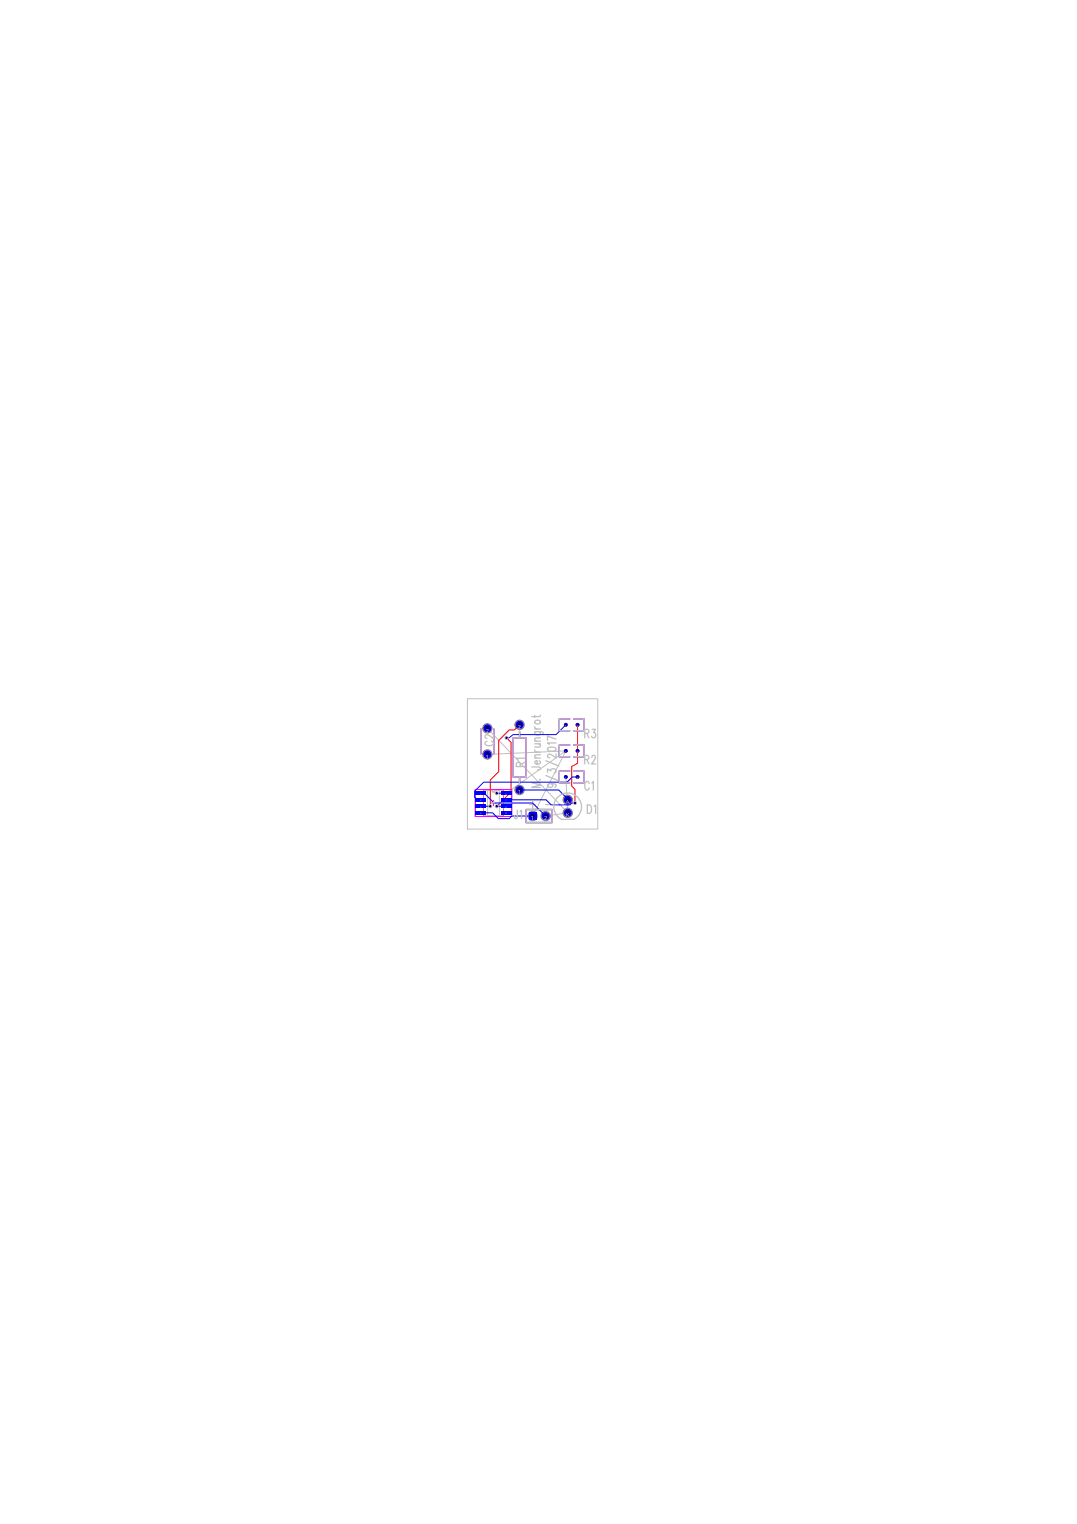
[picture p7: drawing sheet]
<svg xmlns="http://www.w3.org/2000/svg" width="210mm" height="297mm" viewBox="0 0 210 297" stroke-linecap="round" stroke-linejoin="round" font-family="sans-serif">
<defs><g id="words">
<text font-size="14.7" fill="#c0c0c0" x="99.9" y="152.9">R1</text>
<text font-size="7.1" fill="#c0c0c0" x="93.6" y="147.1">C2</text>
<text font-size="5.5" fill="#00f" x="92.5" y="158.5">U1</text>
<text font-size="5.4" fill="#c0c0c0" x="107.8" y="159.1">D1</text>
<g font-size="2.5" fill="#c0c0c0">
<text x="108.9" y="142.2">R3</text>
<text x="114" y="143.8">R3</text>
<text x="96.2" y="145.3" transform="rotate(-90 96.2 145.3)">C2</text>
<text x="102.3" y="149.4" transform="rotate(-90 102.3 149.4)">R1</text>
<text x="108.9" y="147.3">R2</text>
<text x="114" y="148.9">R2</text>
<text x="108.4" y="153.5" transform="rotate(-90 108.4 153.5)">9/3/2017</text>
<text x="108.9" y="152.3">C1</text>
<text x="114" y="154">C1</text>
<text x="103.3" y="157.5">+</text>
<text x="106.3" y="157.5">-</text>
<text x="114.5" y="158.5">D1</text>
</g>
<g font-size="2" fill="#000080">
<text x="95.7" y="143" transform="rotate(-90 95.7 143)">C2x2</text>
<text x="102" y="142.3" transform="rotate(-90 102 142.3)">R1x2</text>
<text x="95.7" y="148.1" transform="rotate(-90 95.7 148.1)">C2x1</text>
<text x="102" y="155" transform="rotate(-90 102 155)">R1x1</text>
<text x="104.5" y="160.1" transform="rotate(-90 104.5 160.1)">J1x1</text>
<text x="107.1" y="160.1" transform="rotate(-90 107.1 160.1)">J1x2</text>
<text x="111.4" y="159.4" transform="rotate(-90 111.4 159.4)">D1xK D1xA</text>
</g>
<g font-size="2" fill="#00f">
<text x="99.4" y="154.9" transform="rotate(-90 99.4 154.9)">U1x8</text>
<text x="94.4" y="158.7" transform="rotate(-90 94.4 158.7)">U1x4</text>
<text x="94.4" y="157.4" transform="rotate(-90 94.4 157.4)">U1x3</text>
<text x="99.4" y="158.7" transform="rotate(-90 99.4 158.7)">U1x5</text>
<text x="99.4" y="156.2" transform="rotate(-90 99.4 156.2)">U1x7</text>
</g>
<g font-size="1.1" fill="#808080">
<text x="94.7" y="142.8">2</text>
<text x="100.9" y="142.1">2</text>
<text x="94.7" y="147.9">1</text>
<text x="100.9" y="154.8">1</text>
<text x="103.5" y="159.9">1</text>
<text x="106" y="159.9">2</text>
<text x="110.3" y="159.3">K</text>
<text x="110.3" y="156.7">A</text>
</g>
<g font-size=".8" fill="#000080">
<text x="110.6" y="141.7" transform="rotate(-90 110.6 141.7)">R3x1</text>
<text x="112.8" y="141.7" transform="rotate(-90 112.8 141.7)">R3x2</text>
<text x="110.6" y="146.7" transform="rotate(-90 110.6 146.7)">R2x1</text>
<text x="112.8" y="146.7" transform="rotate(-90 112.8 146.7)">R2x2</text>
<text x="110.6" y="151.8" transform="rotate(-90 110.6 151.8)">C1x1</text>
<text x="112.8" y="151.8" transform="rotate(-90 112.8 151.8)">C1x2</text>
</g>
<g font-size=".6" fill="#808080">
<text x="110.1" y="141.7">1</text>
<text x="112.4" y="141.7">2</text>
<text x="110.1" y="146.8">1</text>
<text x="112.4" y="146.8">2</text>
<text x="110.1" y="151.8">1</text>
<text x="112.4" y="151.8">2</text>
</g>
<g font-size=".5" fill="#c0c0c0">
<text x="93.6" y="154.9">1</text>
<text x="98.5" y="154.9">8</text>
<text x="93.6" y="156.2">2</text>
<text x="93.6" y="157.5">3</text>
<text x="93.6" y="158.7">4</text>
<text x="98.5" y="158.7">5</text>
<text x="98.5" y="157.5">6</text>
<text x="98.5" y="156.2">7</text>
</g>
<text font-size=".4" fill="#c0c0c0" x="96.2" y="156.5">U1</text>
</g></defs>
<path d="M91.1 136.2h25.4v25.4h-25.4zM95 142l15.7 16.4-.4-7M110.3 146.4l-6.5 12.7M110.3 146.4l-15.3 .6M110.3 146.4l-11.6 8.2" fill="none" stroke="#c0c0c0" stroke-width=".19"/>
<path d="M102.5 157.8h5.1v2.5h-5.1z" fill="none" stroke="#ffad5b" stroke-width=".25"/>
<path d="M102.5 157.8h5.1v2.5h-5.1z" fill="none" stroke="#c0c0c0" stroke-width=".25"/>
<path d="M102.5 157.8h5.1v2.5h-5.1z" fill="none" stroke="#0ff" stroke-width=".25"/>
<g fill="#aaaad4">
<path d="M92.7 154.3h2v.6h-2z"/>
<path d="M92.7 155.6h2v.6h-2z"/>
<path d="M97.7 156.8h1.9v.6h-1.9z"/>
</g>
<g fill="#000080">
<path d="M92.7 154.3h2v.6h-2z"/>
<path d="M92.7 155.6h2v.6h-2z"/>
<path d="M97.7 156.8h1.9v.6h-1.9z"/>
</g>
<path d="M102.5 157.8h5.1v2.5h-5.1z" fill="none" stroke="#f0f" stroke-width=".25"/>
<path d="M112.6 141.3v7.5l-1.2 .6v3.8l.7 .6v2.7" fill="none" stroke="#f00" stroke-width=".19"/>
<path d="M93.7 158.4h2.3l1.1 1.2h2.1l.5-.5h4.1M93.7 154.6h.7l1.9 1.9h7.5l2.5 2.6M98.7 155.9h7.7l1 1h3.7l.3-.4h.7M101.3 154h7.6l1.9 1.9M110.3 141.3l-1.9 1.9h-8.4l-.8 .6h-.5M112.6 151.4h-1.1l-1 1h-16.2l-1.8 1.8v1.2l.5 .5h.7" fill="none" stroke="#00f" stroke-width=".19"/>
<g fill="#00f">
<path d="M92.7 154.3h2v.6h-2z"/>
<path d="M92.7 155.6h2v.6h-2z"/>
<path d="M97.7 156.8h1.9v.6h-1.9z"/>
</g>
<path d="M100.8 157.9l-.1 1.6h-.3l-.2-.5M101.3 158.2l.3-.3v1.7M102.5 157.8h5.1v2.5h-5.1z" fill="none" stroke="#c0c0c0" stroke-width=".25"/>
<use href="#words"/>
</svg>
